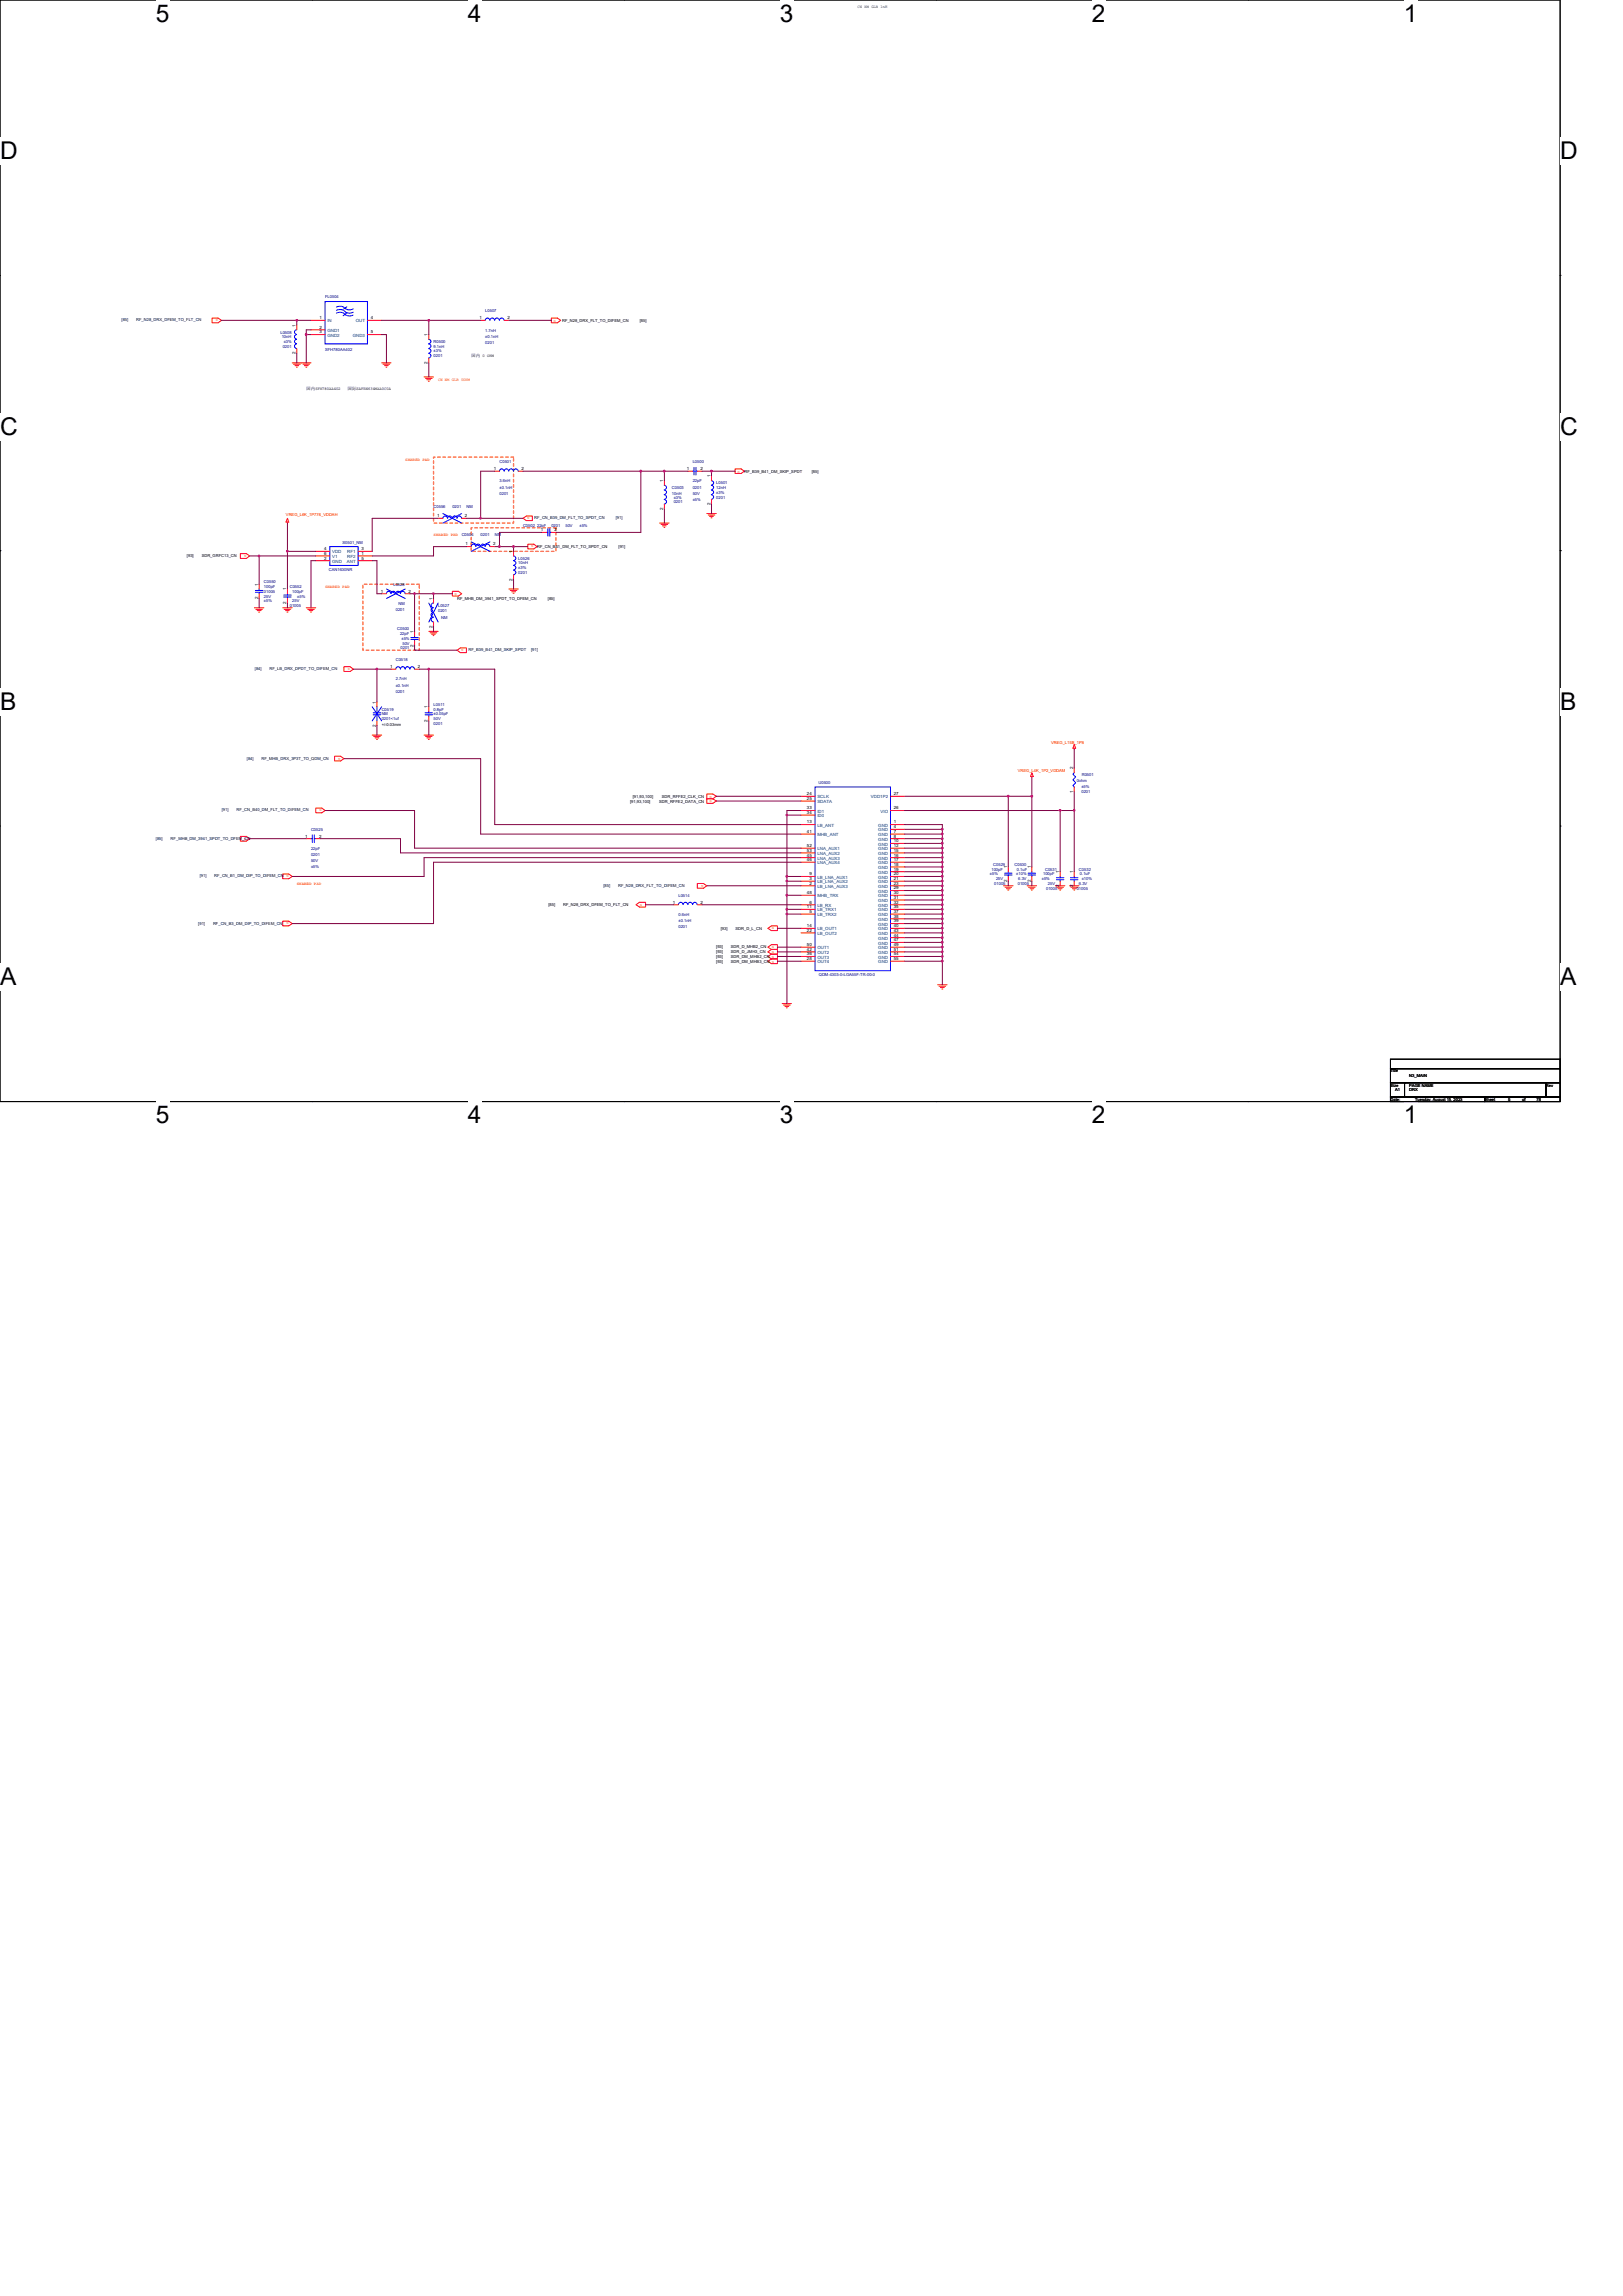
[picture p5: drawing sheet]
<svg xmlns="http://www.w3.org/2000/svg" width="210mm" height="297mm" viewBox="0 0 210 297" stroke-linecap="round" stroke-linejoin="round" font-family="sans-serif">
<defs><g id="words">
<g font-size="3.2">
<text x="20.2" y="2.8">5</text>
<text x="60.5" y="2.8">4</text>
<text x="100.9" y="2.8">3</text>
<text x="141.3" y="2.8">2</text>
<text x="181.6" y="2.8">1</text>
<text x="0" y="20.6">D</text>
<text x="201.8" y="20.6">D</text>
<text x="0" y="56.2">C</text>
<text x="201.8" y="56.2">C</text>
<text x="0" y="91.9">B</text>
<text x="201.8" y="91.9">B</text>
<text x="0" y="127.5">A</text>
<text x="201.8" y="127.5">A</text>
<text x="20.2" y="145.3">5</text>
<text x="60.5" y="145.3">4</text>
<text x="100.9" y="145.3">3</text>
<text x="141.3" y="145.3">2</text>
<text x="181.6" y="145.3">1</text>
</g>
<g font-size=".6">
<text x="41.3" y="41.3">1</text>
<text x="48" y="41.3">4</text>
<text x="62" y="41.3">1</text>
<text x="65.7" y="41.3">2</text>
<text x="38.2" y="45.8" transform="rotate(-90 38.2 45.8)">2</text>
<text x="38.2" y="42.2" transform="rotate(-90 38.2 42.2)">1</text>
<text x="41.3" y="43.1">3</text>
<text x="41.3" y="42.5">2</text>
<text x="48" y="43.1">5</text>
<text x="55.3" y="47.1" transform="rotate(-90 55.3 47.1)">2</text>
<text x="55.3" y="43.5" transform="rotate(-90 55.3 43.5)">1</text>
<text x="63.9" y="60.8">1</text>
<text x="67.5" y="60.8">2</text>
<text x="85.8" y="66" transform="rotate(-90 85.8 66)">2</text>
<text x="85.8" y="62.4" transform="rotate(-90 85.8 62.4)">1</text>
<text x="88.9" y="60.8">1</text>
<text x="90.6" y="60.8">2</text>
<text x="91.9" y="65.4" transform="rotate(-90 91.9 65.4)">2</text>
<text x="91.9" y="61.8" transform="rotate(-90 91.9 61.8)">1</text>
<text x="41.9" y="71.2">4</text>
<text x="41.9" y="71.8">6</text>
<text x="46.8" y="71.8">1</text>
<text x="46.8" y="71.2">3</text>
<text x="56.6" y="66.9">1</text>
<text x="60.2" y="66.9">2</text>
<text x="60.2" y="70.6">1</text>
<text x="63.8" y="70.6">2</text>
<text x="66.3" y="71.5" transform="rotate(-90 66.3 71.5)">1</text>
<text x="70" y="68.7">1</text>
<text x="71.8" y="68.7">2</text>
<text x="33.4" y="77.6" transform="rotate(-90 33.4 77.6)">2</text>
<text x="33.4" y="75.8" transform="rotate(-90 33.4 75.8)">1</text>
<text x="37" y="76.4" transform="rotate(-90 37 76.4)">1</text>
<text x="41.9" y="72.4">2</text>
<text x="46.8" y="72.4">5</text>
<text x="49.3" y="76.7">1</text>
<text x="52.9" y="76.7">2</text>
<text x="55.9" y="77.6" transform="rotate(-90 55.9 77.6)">1</text>
<text x="66.3" y="75.1" transform="rotate(-90 66.3 75.1)">2</text>
<text x="37" y="78.2" transform="rotate(-90 37 78.2)">2</text>
<text x="53.5" y="83.7" transform="rotate(-90 53.5 83.7)">2</text>
<text x="53.5" y="81.9" transform="rotate(-90 53.5 81.9)">1</text>
<text x="55.9" y="81.2" transform="rotate(-90 55.9 81.2)">2</text>
<text x="50.5" y="86.4">1</text>
<text x="54.1" y="86.4">2</text>
<text x="48.6" y="94" transform="rotate(-90 48.6 94)">2</text>
<text x="48.6" y="91" transform="rotate(-90 48.6 91)">1</text>
<text x="55.3" y="93.4" transform="rotate(-90 55.3 93.4)">2</text>
<text x="55.3" y="91.6" transform="rotate(-90 55.3 91.6)">1</text>
<text x="138.8" y="99.5" transform="rotate(-90 138.8 99.5)">2</text>
<text x="104.4" y="102.9">24</text>
<text x="104.4" y="103.5">25</text>
<text x="104.4" y="104.7">33</text>
<text x="104.4" y="105.3">34</text>
<text x="104.4" y="106.5">13</text>
<text x="104.4" y="107.8">41</text>
<text x="115.6" y="102.9">27</text>
<text x="115.6" y="104.7">26</text>
<text x="115.6" y="106.5">1</text>
<text x="115.6" y="107.1">4</text>
<text x="115.6" y="107.8">7</text>
<text x="138.8" y="102.6" transform="rotate(-90 138.8 102.6)">1</text>
<text x="39.5" y="108.4">1</text>
<text x="41.3" y="108.4">2</text>
<text x="104.4" y="109.6">52</text>
<text x="104.4" y="110.2">53</text>
<text x="104.4" y="110.8">45</text>
<text x="104.4" y="111.4">46</text>
<text x="104.7" y="113.2">9</text>
<text x="104.7" y="113.9">3</text>
<text x="115.6" y="108.4">8</text>
<text x="115.6" y="109">10</text>
<text x="115.6" y="109.6">12</text>
<text x="115.6" y="110.2">15</text>
<text x="115.6" y="110.8">16</text>
<text x="115.6" y="111.4">17</text>
<text x="115.6" y="112">18</text>
<text x="115.6" y="112.6">19</text>
<text x="115.6" y="113.2">20</text>
<text x="115.6" y="113.9">21</text>
<text x="130.3" y="112.4" transform="rotate(-90 130.3 112.4)">1</text>
<text x="133.4" y="112.4" transform="rotate(-90 133.4 112.4)">1</text>
<text x="137" y="113" transform="rotate(-90 137 113)">1</text>
<text x="138.8" y="113" transform="rotate(-90 138.8 113)">1</text>
<text x="87" y="116.9">1</text>
<text x="90.6" y="116.9">2</text>
<text x="104.4" y="115.7">48</text>
<text x="104.4" y="117.5">11</text>
<text x="104.4" y="120">14</text>
<text x="104.7" y="114.4">2</text>
<text x="104.7" y="116.9">6</text>
<text x="104.7" y="118.1">5</text>
<text x="115.6" y="114.4">23</text>
<text x="115.6" y="115.1">29</text>
<text x="115.6" y="115.7">30</text>
<text x="115.6" y="116.3">31</text>
<text x="115.6" y="116.9">32</text>
<text x="115.6" y="117.5">35</text>
<text x="115.6" y="118.1">37</text>
<text x="115.6" y="118.7">38</text>
<text x="115.6" y="119.3">39</text>
<text x="115.6" y="120">40</text>
<text x="130.3" y="114.1" transform="rotate(-90 130.3 114.1)">2</text>
<text x="133.4" y="114.1" transform="rotate(-90 133.4 114.1)">2</text>
<text x="137" y="114.7" transform="rotate(-90 137 114.7)">2</text>
<text x="138.8" y="114.7" transform="rotate(-90 138.8 114.7)">2</text>
<text x="104.4" y="120.5">22</text>
<text x="104.4" y="122.4">50</text>
<text x="104.4" y="123">42</text>
<text x="104.4" y="123.6">36</text>
<text x="104.4" y="124.2">28</text>
<text x="115.6" y="120.5">43</text>
<text x="115.6" y="121.2">44</text>
<text x="115.6" y="121.8">47</text>
<text x="115.6" y="122.4">49</text>
<text x="115.6" y="123.6">54</text>
<text x="115.6" y="124.2">55</text>
<text x="115.6" y="123">51</text>
</g>
<g font-size=".6" fill="#004080">
<text x="42.4" y="41.7">IN</text>
<text x="46" y="41.7">OUT</text>
<text x="42.4" y="43.6">GND2</text>
<text x="42.4" y="42.9">GND1</text>
<text x="45.6" y="43.6">GND3</text>
<text x="43" y="71.6">VDD</text>
<text x="44.9" y="71.6">RF1</text>
<text x="43" y="72.8">GND</text>
<text x="43" y="72.2">V1</text>
<text x="44.9" y="72.8">ANT</text>
<text x="44.9" y="72.2">RF2</text>
<text x="105.7" y="103.3">SCLK</text>
<text x="105.7" y="103.9">SDATA</text>
<text x="105.7" y="105.1">ID1</text>
<text x="105.7" y="105.7">ID0</text>
<text x="105.7" y="107">LB_ANT</text>
<text x="112.7" y="103.3">VDD1P2</text>
<text x="113.6" y="107">GND</text>
<text x="113.6" y="107.6">GND</text>
<text x="113.9" y="105.1">VIO</text>
<text x="105.7" y="108.2">MHB_ANT</text>
<text x="105.7" y="110">LNA_AUX1</text>
<text x="105.7" y="110.6">LNA_AUX2</text>
<text x="105.7" y="111.2">LNA_AUX3</text>
<text x="105.7" y="111.8">LNA_AUX4</text>
<text x="105.7" y="113.7">LB_LNA_AUX1</text>
<text x="113.6" y="108.2">GND</text>
<text x="113.6" y="108.8">GND</text>
<text x="113.6" y="109.4">GND</text>
<text x="113.6" y="110">GND</text>
<text x="113.6" y="110.6">GND</text>
<text x="113.6" y="111.2">GND</text>
<text x="113.6" y="111.8">GND</text>
<text x="113.6" y="112.4">GND</text>
<text x="113.6" y="113.1">GND</text>
<text x="113.6" y="113.7">GND</text>
<text x="105.7" y="114.3">LB_LNA_AUX2</text>
<text x="105.7" y="114.9">LB_LNA_AUX3</text>
<text x="105.7" y="116.1">MHB_TRX</text>
<text x="105.7" y="117.3">LB_RX</text>
<text x="105.7" y="117.9">LB_TRX1</text>
<text x="105.7" y="118.5">LB_TRX2</text>
<text x="113.6" y="114.3">GND</text>
<text x="113.6" y="114.9">GND</text>
<text x="113.6" y="115.5">GND</text>
<text x="113.6" y="116.1">GND</text>
<text x="113.6" y="116.7">GND</text>
<text x="113.6" y="117.3">GND</text>
<text x="113.6" y="117.9">GND</text>
<text x="113.6" y="118.5">GND</text>
<text x="113.6" y="119.1">GND</text>
<text x="113.6" y="119.8">GND</text>
<text x="105.7" y="120.4">LB_OUT1</text>
<text x="105.7" y="121">LB_OUT2</text>
<text x="105.7" y="122.8">OUT1</text>
<text x="105.7" y="123.4">OUT2</text>
<text x="105.7" y="124">OUT3</text>
<text x="105.7" y="124.6">OUT4</text>
<text x="113.6" y="120.4">GND</text>
<text x="113.6" y="121">GND</text>
<text x="113.6" y="121.6">GND</text>
<text x="113.6" y="122.2">GND</text>
<text x="113.6" y="122.8">GND</text>
<text x="113.6" y="124">GND</text>
<text x="113.6" y="124.6">GND</text>
<text x="113.6" y="123.4">GND</text>
</g>
<text font-size=".5" fill="#008000" x="111" y="1.1">CN NM GLB 1nH</text>
<g font-size=".5" fill="#000040">
<text x="15.7" y="41.6">[85]</text>
<text x="17.6" y="41.6">RF_N28_DRX_DFEM_TO_FLT_CN</text>
<text x="69.1" y="67.2">RF_CN_B39_DM_FLT_TO_SPDT_CN</text>
<text x="79.7" y="67.2">[91]</text>
<text x="33" y="86.7">[84]</text>
<text x="34.9" y="86.7">RF_LB_DRX_DPDT_TO_DIFEM_CN</text>
<text x="60.6" y="84.2">RF_B39_B41_DM_SKIP_SPDT</text>
<text x="68.7" y="84.2">[91]</text>
<text x="31.9" y="98.3">[84]</text>
<text x="33.8" y="98.3">RF_MHB_DRX_3P3T_TO_QDM_CN</text>
<text x="28.7" y="105">[91]</text>
<text x="30.6" y="105">RF_CN_B40_DM_FLT_TO_DIFEM_CN</text>
<text x="20.2" y="108.6">[85]</text>
<text x="22.1" y="108.6">RF_MHB_DM_3941_SPDT_TO_DFEM_CN</text>
<text x="25.8" y="113.5">[91]</text>
<text x="27.7" y="113.5">RF_CN_B1_DM_DIP_TO_DIFEM_CN</text>
<text x="25.7" y="119.6">[91]</text>
<text x="27.6" y="119.6">RF_CN_B3_DM_DIP_TO_DIFEM_CN</text>
<text x="78.1" y="114.7">[85]</text>
<text x="80" y="114.7">RF_N28_DRX_FLT_TO_DIFEM_CN</text>
</g>
<g font-size=".5" fill="#f00">
<text x="28.2" y="41.3" transform="rotate(-180 28.2 41.3)">o</text>
<text x="71.6" y="41.6">o</text>
<text x="56.7" y="49.2">CN NM GLB 0OHM</text>
<text x="95.4" y="61.1">o</text>
<text x="31.9" y="71.8" transform="rotate(-180 31.9 71.8)">o</text>
<text x="37" y="66.8">VREG_L6K_1P776_VDDAH</text>
<text x="68.5" y="66.9" transform="rotate(-180 68.5 66.9)">o</text>
<text x="69" y="70.6" transform="rotate(-180 69 70.6)">o</text>
<text x="58.8" y="77">o</text>
<text x="60" y="84" transform="rotate(-180 60 84)">o</text>
<text x="45.3" y="86.4" transform="rotate(-180 45.3 86.4)">o</text>
<text x="44.1" y="98" transform="rotate(-180 44.1 98)">o</text>
<text x="131.7" y="99.8">VREG_L4K_1P2_VDDAM</text>
<text x="136" y="96.2">VREG_L15B_1P8</text>
<text x="41.6" y="104.7" transform="rotate(-180 41.6 104.7)">o</text>
<text x="91.8" y="103.2">o</text>
<text x="91.8" y="103.8">o</text>
<text x="31.9" y="108.4" transform="rotate(-180 31.9 108.4)">o</text>
<text x="37.4" y="113.2" transform="rotate(-180 37.4 113.2)">o</text>
<text x="37.4" y="119.3" transform="rotate(-180 37.4 119.3)">o</text>
<text x="82.8" y="117.2">o</text>
<text x="91" y="114.5" transform="rotate(-180 91 114.5)">o</text>
<text x="99.8" y="120.2">o</text>
<text x="99.8" y="123.3">o</text>
<text x="99.8" y="122.7">o</text>
</g>
<g font-size=".5" fill="#000080">
<text x="42.1" y="38.6">FL0504</text>
<text x="62.8" y="40.4">L0507</text>
<text x="36.3" y="43.2">L0508</text>
<text x="36.4" y="43.8">10nH</text>
<text x="36.6" y="45">0201</text>
<text x="36.7" y="44.4">±3%</text>
<text x="42.1" y="45.4">SFH780AA402</text>
<text x="56.1" y="44.4">R0500</text>
<text x="56.1" y="45">9.1nH</text>
<text x="56.1" y="45.6">±3%</text>
<text x="56.1" y="46.2">0201</text>
<text x="62.8" y="42.9">1.7nH</text>
<text x="62.8" y="43.7">±0.1nH</text>
<text x="62.8" y="44.5">0201</text>
<text x="64.6" y="59.9">C0501</text>
<text x="89.6" y="59.9">L0500</text>
<text x="56.1" y="65.7">C0556</text>
<text x="58.5" y="65.7">0201</text>
<text x="60.3" y="65.7">NM</text>
<text x="64.6" y="62.4">3.6nH</text>
<text x="64.6" y="63.2">±0.1nH</text>
<text x="64.6" y="64">0201</text>
<text x="86.9" y="63.3">C0503</text>
<text x="86.9" y="64">10nH</text>
<text x="87.2" y="64.5">±3%</text>
<text x="87.2" y="65.1">0201</text>
<text x="89.6" y="62.4">22pF</text>
<text x="89.6" y="63.2">0201</text>
<text x="89.6" y="64">50V</text>
<text x="89.6" y="64.8">±5%</text>
<text x="92.7" y="62.7">L0501</text>
<text x="92.7" y="63.3">12nH</text>
<text x="92.7" y="63.9">±3%</text>
<text x="92.7" y="64.5">0201</text>
<text x="44.3" y="70.3">S0501_NM</text>
<text x="59.7" y="69.4">C0504</text>
<text x="62.2" y="69.4">0201</text>
<text x="64" y="69.4">NM</text>
<text x="67.7" y="68.2">C0502 22pF</text>
<text x="71.3" y="68.2">0201</text>
<text x="73.2" y="68.2">50V</text>
<text x="75" y="68.2">±5%</text>
<text x="34.1" y="75.5">C0550</text>
<text x="34.1" y="76.1">100pF</text>
<text x="34.1" y="76.7">01005</text>
<text x="34.1" y="77.3">25V</text>
<text x="34.1" y="77.9">±5%</text>
<text x="37.5" y="76.1">C0552</text>
<text x="37.8" y="76.7">100pF</text>
<text x="37.8" y="77.9">25V</text>
<text x="38.5" y="77.3">±5%</text>
<text x="42.5" y="73.9">CAN1630NR</text>
<text x="50.9" y="75.8">L0528</text>
<text x="67.1" y="72.4">L0526</text>
<text x="67.1" y="73">10nH</text>
<text x="67.1" y="73.6">±3%</text>
<text x="67.1" y="74.3">0201</text>
<text x="37.5" y="78.5">01005</text>
<text x="51.2" y="79.1">0201</text>
<text x="51.4" y="81.6">C0500</text>
<text x="51.6" y="78.3">NM</text>
<text x="51.8" y="82.2">22pF</text>
<text x="51.9" y="82.8">±5%</text>
<text x="52.1" y="83.4">50V</text>
<text x="56.7" y="78.5">L0527</text>
<text x="56.7" y="79.1">0201</text>
<text x="57.1" y="80.1">NM</text>
<text x="51.2" y="85.5">C0518</text>
<text x="51.2" y="88">2.7nH</text>
<text x="51.2" y="88.8">±0.1nH</text>
<text x="51.2" y="89.6">0201</text>
<text x="51.8" y="84">0201</text>
<text x="49.4" y="91.9">C0519</text>
<text x="49.4" y="92.5">NM</text>
<text x="49.4" y="93.2">0201&lt;1uf</text>
<text x="56.1" y="91.3">L0511</text>
<text x="56.1" y="91.9">0.8pF</text>
<text x="56.1" y="93.7">0201</text>
<text x="56.1" y="93.2">50V</text>
<text x="56.1" y="92.5">±0.05pF</text>
<text x="105.9" y="101.4">U0500</text>
<text x="139.3" y="101.2">0ohm</text>
<text x="139.9" y="102">±5%</text>
<text x="140" y="100.5">R0501</text>
<text x="40.2" y="107.5">C0525</text>
<text x="139.9" y="102.6">0201</text>
<text x="40.2" y="110">22pF</text>
<text x="40.2" y="110.8">0201</text>
<text x="40.2" y="111.5">50V</text>
<text x="40.2" y="112.4">±5%</text>
<text x="128.1" y="113.3">±5%</text>
<text x="128.3" y="112.6">100pF</text>
<text x="128.5" y="112">C0529</text>
<text x="128.9" y="113.9">25V</text>
<text x="131.3" y="112">C0530</text>
<text x="131.5" y="113.3">±10%</text>
<text x="131.6" y="112.6">0.1uF</text>
<text x="131.7" y="113.9">6.3V</text>
<text x="134.8" y="113.9">±5%</text>
<text x="135" y="113.3">100pF</text>
<text x="135.2" y="112.6">C0531</text>
<text x="139.6" y="112.6">C0532</text>
<text x="139.7" y="113.3">0.1uF</text>
<text x="140" y="113.9">±10%</text>
<text x="87.8" y="116">L0514</text>
<text x="87.8" y="118.5">0.6nH</text>
<text x="87.8" y="119.3">±0.1nH</text>
<text x="128.6" y="114.5">01005</text>
<text x="131.7" y="114.5">01005</text>
<text x="135.3" y="115.1">01005</text>
<text x="135.6" y="114.5">25V</text>
<text x="139.3" y="115.1">01005</text>
<text x="139.6" y="114.5">6.3V</text>
<text x="87.8" y="120.1">0201</text>
<text x="105.9" y="126.3">QDM-4303-0-LGA55F-TR-00-0</text>
</g>
<g font-size=".5">
<text x="72.7" y="41.6">RF_N28_DRX_FLT_TO_DIFEM_CN</text>
<text x="82.8" y="41.6">[85]</text>
<text x="61" y="46.2">国内 0 OHM</text>
<text x="39.6" y="50.5">国内SFH780AA402</text>
<text x="45" y="50.5">国际SAFRN634MAA0C0A</text>
<text x="96.3" y="61.2">RF_B39_B41_DM_SKIP_SPDT</text>
<text x="105" y="61.2">[85]</text>
<text x="69.5" y="70.8">RF_CN_B41_DM_FLT_TO_SPDT_CN</text>
<text x="80" y="70.8">[91]</text>
<text x="24.2" y="72.1">[93]</text>
<text x="26.1" y="72.1">SDR_GRFC13_CN</text>
<text x="59.1" y="77.6">RF_MHB_DM_3941_SPDT_TO_DFEM_CN</text>
<text x="70.9" y="77.6">[85]</text>
<text x="49.4" y="93.9">+/-0.03mm</text>
<text x="81.5" y="103.8">[91,93,100]</text>
<text x="81.9" y="103.2">[91,93,100]</text>
<text x="85.3" y="103.8">SDR_RFFE2_DATA_CN</text>
<text x="85.6" y="103.2">SDR_RFFE2_CLK_CN</text>
<text x="71" y="117.2">[85]</text>
<text x="72.9" y="117.2">RF_N28_DRX_DFEM_TO_FLT_CN</text>
<text x="92.7" y="123.9">[93]</text>
<text x="92.7" y="124.5">[93]</text>
<text x="92.7" y="123.3">[93]</text>
<text x="92.7" y="122.7">[93]</text>
<text x="93.3" y="120.3">[93]</text>
<text x="94.6" y="123.9">SDR_DM_MHB2_CN o</text>
<text x="94.6" y="124.5">SDR_DM_MHB3_CN o</text>
<text x="94.6" y="123.3">SDR_D_JMH3_CN</text>
<text x="94.6" y="122.7">SDR_D_MHB2_CN</text>
<text x="95.2" y="120.3">SDR_D_L_CN</text>
<text x="179.9" y="138.7">Title</text>
<text x="179.9" y="140.6">Size</text>
<text x="179.9" y="142.4">Date:</text>
<text x="180.5" y="141.2">A1</text>
<text x="182.3" y="141.2">DRX</text>
<text x="182.3" y="139.4">N3_MAIN</text>
<text x="182.3" y="140.6">PAGE NAME</text>
<text x="183.1" y="142.4">Tuesday, August 15, 2023</text>
<text x="192.1" y="142.4">Sheet</text>
<text x="195.1" y="142.4">5</text>
<text x="197" y="142.4">of</text>
<text x="198.8" y="142.4">78</text>
<text x="200" y="140.6">Rev</text>
</g>
<g font-size=".5" fill="#ff8000">
<text x="52.4" y="59.6">SHARED PAD</text>
<text x="56.1" y="69.3">SHARED PAD</text>
<text x="42.1" y="76">SHARED PAD</text>
<text x="38.4" y="114.4">SHARED PAD</text>
</g>
</g></defs>
<path d="M0 0h201.8v142.5h-201.8z" fill="none" stroke="#000" stroke-width=".13"/>
<g fill="#fff">
<path d="M20.2 0h1.7v3.5h-1.7z"/>
<path d="M20.2 142.5h1.7v3.5h-1.7z"/>
</g>
<path d="M40.4 0h.1M40.4 142.5h.1" fill="none" stroke="#000" stroke-width=".13"/>
<g fill="#fff">
<path d="M60.5 0h1.8v3.5h-1.8z"/>
<path d="M60.5 142.5h1.8v3.5h-1.8z"/>
</g>
<path d="M80.7 0h.1M80.7 142.5h.1" fill="none" stroke="#000" stroke-width=".13"/>
<g fill="#fff">
<path d="M100.9 0h1.8v3.5h-1.8z"/>
<path d="M100.9 142.5h1.8v3.5h-1.8z"/>
</g>
<path d="M121.1 0h.1M121.1 142.5h.1" fill="none" stroke="#000" stroke-width=".13"/>
<g fill="#fff">
<path d="M141.3 0h1.7v3.5h-1.7z"/>
<path d="M141.3 142.5h1.7v3.5h-1.7z"/>
</g>
<path d="M161.5 0h.1M161.5 142.5h.1" fill="none" stroke="#000" stroke-width=".13"/>
<g fill="#fff">
<path d="M181.6 0h1.8v3.5h-1.8z"/>
<path d="M181.6 142.5h1.8v3.5h-1.8z"/>
<path d="M0 17.8h2.3v3.5h-2.3z"/>
<path d="M201.8 17.8h2.3v3.5h-2.3z"/>
<path d="M0 53.4h2.3v3.5h-2.3z"/>
<path d="M201.8 53.4h2.3v3.5h-2.3z"/>
</g>
<path d="M0 35.6h.1M201.8 35.6h.1" fill="none" stroke="#000" stroke-width=".13"/>
<g fill="#fff">
<path d="M0 89h2.1v3.6h-2.1z"/>
<path d="M201.8 89h2.1v3.6h-2.1z"/>
</g>
<path d="M0 71.2h.1M201.8 71.2h.1" fill="none" stroke="#000" stroke-width=".13"/>
<g fill="#fff">
<path d="M0 124.7h2.1v3.5h-2.1z"/>
<path d="M201.8 124.7h2.2v3.5h-2.2z"/>
</g>
<path d="M0 106.9h.1M201.8 106.9h.1M179.9 137h21.9v1.3h-21.9zM179.9 138.3h21.9v1.8h-21.9zM179.9 140.1h1.8v1.8h-1.8zM179.9 141.9h12.2v.6h-12.2zM181.7 140.1h18.3v1.8h-18.3zM192.1 141.9h9.7v.6h-9.7zM200 140.1h1.8v1.8h-1.8z" fill="none" stroke="#000" stroke-width=".13"/>
<path d="M56.1 59.1h10.3v8.6h-10.3zM46.9 75.6h7.4v8.5h-7.4zM61 68.3h10.9v3h-10.9z" fill="none" stroke="#ff8000" stroke-width=".17" stroke-dasharray=".3 .3"/>
<g fill="none" stroke="#f00" stroke-width=".13">
<path d="M27.4 41.1h.8l.5 .3-.5 .4h-.8zM37.8 46.9h2.4M38 47.1h.8M38.2 47.3h.5M38.4 47.5h.1M38.4 42.1v.6M38.4 45.1v.6M39.2 47.1h.8M39.4 47.3h.5M39.6 47.5h.1M40.2 41.4h1.9M40.2 43.3h1.9"/>
<path d="M40.2 42.7h1.9M47.5 41.4h1.9M47.5 43.3h1.9M49.4 46.9h1.2M49.6 47.1h.8M49.7 47.3h.5M49.9 47.5h.1M54.9 48.8h1.2M55.1 49h.8M55.2 49.1h.5M55.4 49.3h.1M55.5 43.3v.6"/>
<path d="M55.5 46.3v.6M62.2 41.4h.6M65.2 41.4h.6M71.3 41.1h.8l.4 .3-.4 .4h-.8zM31.1 71.6h.8l.4 .3-.4 .3h-.8zM32.9 78.6h1.2M33.1 78.8h.9M33.3 79h.5M33.5 79.2h.1M33.5 75.6v.6M33.5 76.8v.6M36.6 78.6h1.2"/>
<path d="M36.8 78.8h.8M36.9 79h.5M37.1 79.2h.2M37.2 67.5v.2M37.2 76.2v.6M37.2 77.4v.6M37.2 67.1l.2 .4h-.4zM39.6 78.6h1.3M39.8 78.8h.9M40 79h.5M40.2 79.2h.1M40.9 72.5h1.8"/>
<path d="M40.9 71.3h1.8M40.9 71.9h1.8M46.3 71.9h1.9M46.3 71.3h1.9M46.3 72.5h1.9M49.4 76.8h.6M52.4 76.8h.6M56.1 77.4v.6M56.7 67.1h.6M58.5 76.5h.8l.4 .3-.4 .3h-.8zM59.7 67.1h.6M60.3 70.7h.7"/>
<path d="M63.4 70.7h.6M64 61h.6M65.8 76.2h1.3M66 76.4h.9M66.2 76.6h.5M66.4 76.8h.1M66.4 71.3v.6M66.4 74.4v.6M67.1 61h.6M67.7 67.1l.4-.3h.8v.6h-.8zM68.3 70.4h.8l.4 .3-.4 .3h-.8zM70.1 68.9h.6"/>
<path d="M71.3 68.9h.6M85.3 67.7h1.3M85.5 67.8h.9M85.7 68h.5M85.9 68.2h.1M86 62.2v.6M86 65.2v.6M89 61h.6M90.2 61h.6M91.4 66.4h1.3M91.6 66.6h.9M91.8 66.8h.5"/>
<path d="M92 67h.1M92.1 61.6v.6M92.1 64.6v.6M95.1 60.7h.8l.4 .3-.4 .3h-.8zM43.3 97.8h.8l.4 .3-.4 .3h-.8zM44.5 86.3h.8l.4 .3-.4 .3h-.8zM48.2 95.1h1.2M48.3 95.3h.9M48.5 95.5h.5M48.7 95.7h.1M48.8 90.8v.6M48.8 93.3v.6"/>
<path d="M50.6 86.6h.6M53.6 86.6h.7M53.6 81.7v.6M53.6 82.9v.6M54.9 95.1h1.2M55.1 95.3h.8M55.2 95.5h.5M55.4 95.7h.1M55.5 81.7h1.2M55.5 91.4v.7M55.5 92.7v.6M55.6 81.9h.9"/>
<path d="M55.8 82h.5M56 82.2h.1M56.1 80.5v.6M59.1 84.1l.5-.3h.7v.6h-.7zM133.5 100l.2 .5h-.4zM139 96.8v.1M139 99.4v.6M139 96.3l.2 .5h-.4zM31.1 108.2h.8l.4 .3-.4 .3h-.8zM36.6 113.1h.8l.4 .3-.4 .3h-.8zM36.6 119.2h.8l.4 .3-.4 .3h-.8zM39.6 108.5h.6"/>
<path d="M40.9 104.5h.7l.5 .4-.5 .3h-.7zM40.9 108.5h.5M82.3 117.1l.4-.4h.8v.6h-.8zM87.2 117.1h.6M90.2 114.3h.8l.4 .3-.4 .3h-.8zM90.2 117.1h.6M91.4 102.7h.8l.5 .3-.5 .3h-.8zM91.4 103.3h.8l.5 .3-.5 .3h-.8zM103.6 103h1.9M103.6 103.6h1.9M103.6 104.9h1.9M103.6 105.5h1.9"/>
<path d="M103.6 106.7h1.9M103.6 107.9h1.9M103.6 109.7h1.9M103.6 110.3h1.9M103.6 111h1.9M103.6 111.5h1.9M103.6 113.4h1.9M103.6 114h1.9M103.6 114.6h1.9M103.6 115.8h1.9M103.6 117.1h1.9M103.6 117.6h1.9"/>
<path d="M103.6 118.3h1.9M115.2 103h1.9M115.2 104.9h1.9M115.2 106.7h1.9M115.2 107.3h1.9M115.2 107.9h1.9M115.2 108.5h1.9M115.2 109.1h1.9M115.2 109.7h1.9M115.2 110.3h1.9M115.2 111h1.9M115.2 111.5h1.9"/>
<path d="M115.2 112.2h1.9M115.2 112.8h1.9M115.2 113.4h1.9M115.2 114h1.9M115.2 114.6h1.9M115.2 115.2h1.9M115.2 115.8h1.9M115.2 116.4h1.9M115.2 117.1h1.9M115.2 117.6h1.9M115.2 118.3h1.9M115.2 118.9h1.9"/>
<path d="M115.2 119.5h1.9M129.8 114.6h1.3M130 114.8h.9M130.2 115h.5M130.4 115.1h.1M130.5 112.2v.6M130.5 113.4v.6M132.9 114.6h1.2M133.1 114.8h.8M133.3 115h.5M133.4 115.1h.2M133.5 100.5v.1"/>
<path d="M133.5 112.2v.6M133.5 113.4v.6M136.5 114.6h1.3M136.7 114.8h.9M136.9 115h.5M137.1 115.1h.1M137.2 112.8v.6M137.2 114v.6M138.4 114.6h1.2M138.6 114.8h.8M138.7 115h.5M138.9 115.1h.1"/>
<path d="M139 112.8v.6M139 114v.6M139 101.8v.6M99.4 120.1l.4-.3h.8v.6h-.8zM99.4 124.4l.4-.3h.8v.6h-.8zM99.4 122.5l.4-.3h.8v.6h-.8zM99.8 123.4h.8v.7h-.8M99.8 122.8h.8v.6h-.8M99.8 123.4l-.4 .3 .4 .4M99.8 122.8l-.4 .3 .4 .3M101.2 129.8h1.2M101.4 130h.8"/>
<path d="M101.6 130.2h.4M101.7 130.4h.2M103.6 120.1h1.9M103.6 120.7h1.9M103.6 122.5h1.9M103.6 123.1h1.9M103.6 123.7h1.9M103.6 124.4h1.9M115.2 120.1h1.9M115.2 120.7h1.9M115.2 121.3h1.9M115.2 121.9h1.9"/>
<path d="M115.2 122.5h1.9M115.2 123.7h1.9M115.2 124.4h1.9M115.2 123.1h1.9M121.3 127.4h1.2M121.5 127.6h.8M121.7 127.8h.5M121.9 128h.1"/>
</g>
<g fill="none" stroke="#00f" stroke-width=".13">
<path d="M42.1 39h5.4v5.5h-5.4zM43.5 39.7l.3-.1a.76 .76 0 0 1 .8 .3M44.6 39.9a.92 .92 0 0 0 1.1 .1M44.9 39.7l-.5 .3M38.4 42.7a.3 .3 0 0 0-.3 .3 .3 .3 0 0 0 .3 .3 .31 .31 0 0 0-.3 .3 .31 .31 0 0 0 .3 .3 .3 .3 0 0 0-.3 .3 .3 .3 0 0 0 .3 .3M38.4 44.5a.3 .3 0 0 0-.3 .3 .3 .3 0 0 0 .3 .3M43.5 40.5l.3-.1a.76 .76 0 0 1 .8 .2M43.5 40.2l.3-.1a.76 .76 0 0 1 .8 .2M44.6 40.3a.92 .92 0 0 0 1.1 .1M44.6 40.6a.95 .95 0 0 0 1.1 .2M44.8 40.5l-.4 .4M55.5 43.9a.29 .29 0 0 1 .3 .3 .29 .29 0 0 1-.3 .3"/>
<path d="M55.5 44.5a.3 .3 0 0 1 .3 .3 .3 .3 0 0 1-.3 .3M55.5 45.1a.3 .3 0 0 1 .3 .3 .3 .3 0 0 1-.3 .3M55.5 45.7a.3 .3 0 0 1 .3 .3 .3 .3 0 0 1-.3 .3M63.4 41.4a.3 .3 0 0 0-.3-.3 .3 .3 0 0 0-.3 .3M64 41.4a.3 .3 0 0 0-.3-.3 .3 .3 0 0 0-.3 .3M64.6 41.4a.3 .3 0 0 0-.3-.3 .3 .3 0 0 0-.3 .3M65.2 41.4a.3 .3 0 0 0-.3-.3 .3 .3 0 0 0-.3 .3M33 76.4h1M33 76.6h1M33.5 76.2v.2M33.5 76.6v.2M36.7 77h1"/>
<path d="M36.7 77.2h1M37.2 76.8v.2M37.2 77.2v.2M42.7 70.7h3.6v2.5h-3.6zM50 76.2l2.4 1.2M50.6 76.8a.29 .29 0 0 0-.3-.3 .29 .29 0 0 0-.3 .3M51.2 76.8a.3 .3 0 0 0-.3-.3 .3 .3 0 0 0-.3 .3M51.8 76.8a.3 .3 0 0 0-.3-.3 .3 .3 0 0 0-.3 .3M52.4 76.8a.3 .3 0 0 0-.3-.3 .3 .3 0 0 0-.3 .3M52.4 76.2l-2.4 1.2M55.5 78l1.2 2.5M56.1 78a.3 .3 0 0 0-.3 .3 .3 .3 0 0 0 .3 .3"/>
<path d="M56.1 78.6a.3 .3 0 0 0-.3 .3 .3 .3 0 0 0 .3 .3M56.1 79.2a.3 .3 0 0 0-.3 .3 .3 .3 0 0 0 .3 .3M56.1 79.9a.3 .3 0 0 0-.3 .3 .3 .3 0 0 0 .3 .3M56.7 78l-1.2 2.5M57.3 67a.3 .3 0 0 1 .3-.2 .3 .3 0 0 1 .3 .2 .31 .31 0 0 1 .3-.2 .31 .31 0 0 1 .3 .2 .31 .31 0 0 1 .3-.2 .31 .31 0 0 1 .3 .2 .3 .3 0 0 1 .3-.2 .3 .3 0 0 1 .3 .2M57.3 66.4l2.4 1.3M59.7 66.4l-2.4 1.3M61 70.1l2.4 1.2M61 70.7a.3 .3 0 0 1 .3-.3 .3 .3 0 0 1 .3 .3M61.6 70.7a.3 .3 0 0 1 .3-.3 .3 .3 0 0 1 .3 .3M62.2 70.7a.29 .29 0 0 1 .3-.3 .29 .29 0 0 1 .3 .3M62.8 70.7a.3 .3 0 0 1 .3-.3 .3 .3 0 0 1 .3 .3"/>
<path d="M63.4 70.1l-2.4 1.2M65.2 60.9a.3 .3 0 0 0-.3-.2 .3 .3 0 0 0-.3 .2M66.4 71.9a.3 .3 0 0 1 .3 .3 .3 .3 0 0 1-.3 .3M66.4 72.5a.3 .3 0 0 1 .3 .3 .3 .3 0 0 1-.3 .3M66.4 73.2a.3 .3 0 0 1 .3 .2 .3 .3 0 0 1-.3 .3M66.4 73.8a.3 .3 0 0 1 .3 .3 .3 .3 0 0 1-.3 .3M67 60.9a.31 .31 0 0 0-.3-.2 .31 .31 0 0 0-.3 .2 .31 .31 0 0 0-.3-.2 .31 .31 0 0 0-.3 .2 .29 .29 0 0 0-.3-.2 .29 .29 0 0 0-.3 .2M70.7 68.9h.2M70.9 68.4v1M71.1 68.4v1M71.1 68.9h.2M85.9 62.8a.3 .3 0 0 1 .3 .3 .3 .3 0 0 1-.3 .3"/>
<path d="M85.9 63.4a.3 .3 0 0 1 .3 .3 .3 .3 0 0 1-.3 .3M85.9 64a.3 .3 0 0 1 .3 .3 .3 .3 0 0 1-.3 .3M85.9 64.6a.3 .3 0 0 1 .3 .3 .3 .3 0 0 1-.3 .3M89.6 61h.2M89.8 60.5v.9M90 60.5v.9M90 61h.2M92 62.2a.29 .29 0 0 1 .3 .3 .29 .29 0 0 1-.3 .3M92 62.8a.3 .3 0 0 1 .3 .3 .3 .3 0 0 1-.3 .3M92 63.4a.3 .3 0 0 1 .3 .3 .3 .3 0 0 1-.3 .3M92 64a.3 .3 0 0 1 .3 .3 .3 .3 0 0 1-.3 .3M48.2 91.4l1.2 1.9"/>
<path d="M48.3 92.2h1M48.3 92.5h1M48.8 91.4v.8M48.8 92.5v.8M49.4 91.4l-1.2 1.9M51.2 86.6a.3 .3 0 0 1 .3-.3 .3 .3 0 0 1 .3 .3M51.8 86.6a.3 .3 0 0 1 .3-.3 .3 .3 0 0 1 .3 .3M52.4 86.6a.3 .3 0 0 1 .3-.3 .3 .3 0 0 1 .3 .3M53 86.6a.29 .29 0 0 1 .3-.3 .29 .29 0 0 1 .3 .3M53.1 82.5h1M53.1 82.7h1M53.6 82.3v.2"/>
<path d="M53.6 82.7v.2M55 92.2h1M55 92.5h1M55.5 92.1v.1M55.5 92.5v.2M139 100l-.2 .2 .4 .3-.4 .4 .4 .4-.4 .3 .2 .2M40.2 108.5h.2M40.4 108v1M40.7 108v1M40.7 108.5h.2M88.4 117a.3 .3 0 0 0-.3-.3 .3 .3 0 0 0-.3 .3M89 117a.3 .3 0 0 0-.3-.3 .3 .3 0 0 0-.3 .3"/>
<path d="M89.6 117a.3 .3 0 0 0-.3-.3 .3 .3 0 0 0-.3 .3M90.2 117a.29 .29 0 0 0-.3-.3 .29 .29 0 0 0-.3 .3M105.5 101.8h9.7v23.8h-9.7zM130 113h.9M130 113.2h.9M130.5 112.8v.2M130.5 113.2v.2M133 113h1M133 113.2h1M133.5 112.8v.2M133.5 113.2v.2M136.7 113.6h.9"/>
<path d="M136.7 113.8h.9M137.2 113.4v.2M137.2 113.8v.2M138.5 113.6h1M138.5 113.8h1M139 113.4v.2M139 113.8v.2"/>
</g>
<g fill="none" stroke="#800040" stroke-width=".13">
<path d="M28.7 41.4h9.7M38.4 41.4v.7M38.4 45.7v1.2M38.4 41.4h1.8M39.6 43.3h.6M39.6 43.3v3.6M40.2 42.7h-.6v.6M49.4 41.4h6.1M49.4 43.3h.6v3.6M55.5 41.4v1.9M55.5 46.9v1.9M55.5 41.4h6.7"/>
<path d="M65.8 41.4h5.5M32.3 71.9h1.2M33.5 71.9v3.7M33.5 77.4v1.2M33.5 71.9h7.4M37.2 67.7v3.6M37.2 71.3v4.9M37.2 78v.6M37.2 71.3h3.7M40.9 72.5h-.7v6.1M48.2 72.5h.6v4.3h.6M53 76.8h.6"/>
<path d="M53.6 76.8v4.9M53.6 76.8h2.5M56.1 76.8h2.4M56.1 76.8v.6M56.7 67.1h-8.5v4.2M60.3 67.1h1.9M60.3 70.7h-4.2v1.2h-7.9M62.2 67.1h5.5M64 61h-1.8v6.1M64 70.7h.6M64.6 70.7h1.8M66.4 75v1.2"/>
<path d="M66.4 70.7v.6M66.4 70.7h1.9M67.7 61h15.2v7.9h-11M70.1 68.9h-5.5v1.8M82.9 61h3.1M86 65.8v1.9M89 61h-3v1.2M90.8 61h1.3M92.1 65.2v1.2M95.1 61h-3v.6M44.5 98.1h17.7v9.8h41.4M45.7 86.6h3.1"/>
<path d="M48.8 86.6h1.8M48.8 86.6v4.2M48.8 93.9v1.2M53.6 83.5v.6h5.5M54.3 86.6h1.2M55.5 86.6v4.8M55.5 93.3v1.8M55.5 86.6h8.5v20.1h39.6M56.1 81.1v.6M139 96.9v2.5M32.3 108.5h7.3M41.4 108.5h10.4v1.8h51.8"/>
<path d="M42.1 104.9h11.5v4.8h50M83.5 117.1h3.7M90.8 117.1h12.8M91.4 114.6h12.2M92.7 103h10.9M92.7 103.6h10.9M101.8 105.5v7.9M101.8 117.6v.7M101.8 105.5h1.8M101.8 117.6h1.8M103.6 104.9h-1.8v.6M103.6 111h-48.7v2.4h-17.1"/>
<path d="M103.6 111.5h-47.5v8h-18.3M103.6 114h-1.8v1.8M103.6 115.8h-1.8v1.8M103.6 113.4h-1.8v.6M103.6 118.3h-1.8v11.5M117.1 104.9h20.1M117.1 103h13.4M117.1 106.7h4.8v.6M117.1 107.3h4.8M117.1 107.9h4.8M117.1 108.5h4.8M117.1 109.1h4.8"/>
<path d="M117.1 109.7h4.8M117.1 110.3h4.8M117.1 111h4.8M117.1 111.5h4.8M117.1 112.2h4.8M117.1 112.8h4.8M117.1 113.4h4.8M117.1 114h4.8M117.1 114.6h4.8M117.1 115.2h4.8M117.1 115.8h4.8M117.1 116.4h4.8"/>
<path d="M117.1 117.1h4.8M117.1 117.6h4.8M117.1 118.3h4.8M117.1 118.9h4.8M117.1 119.5h4.8M121.9 107.3v.6M121.9 107.9v.6M121.9 108.5v.6M121.9 109.1v.6M121.9 109.7v.6M121.9 110.3v.7M121.9 111v.5"/>
<path d="M121.9 111.5v.7M121.9 112.2v.6M121.9 112.8v.6M121.9 113.4v.6M121.9 114v.6M121.9 114.6v.6M121.9 115.2v.6M121.9 115.8v.6M121.9 116.4v.7M121.9 117.1v.5M121.9 117.6v.7M121.9 118.3v.6"/>
<path d="M121.9 118.9v.6M121.9 119.5v.6M130.5 103v9.2M130.5 114v.6M130.5 103h3M133.5 100.6v2.4M133.5 103v9.2M133.5 114v.6M137.2 104.9v7.9M137.2 104.9h1.8M139 102.4v2.5M139 104.9v7.9"/>
<path d="M100.6 120.1h3M100.6 122.5h3M100.6 123.1h3M100.6 123.7h3M100.6 124.4h3M117.1 120.1h4.8M117.1 120.7h4.8M117.1 121.3h4.8M117.1 121.9h4.8M117.1 122.5h4.8M117.1 123.1h4.8M117.1 123.7h4.8"/>
<path d="M117.1 124.4h4.8M121.9 120.1v.6M121.9 120.7v.6M121.9 121.3v.6M121.9 121.9v.6M121.9 122.5v.6M121.9 123.1v.6M121.9 123.7v.7M121.9 124.4v3"/>
</g>
<g fill="#f0f" stroke="#f0f" stroke-width=".13">
<path d="M38.3 41.4h.2v.1h-.2z" fill-rule="evenodd"/>
<path d="M55.4 41.4h.1v.1h-.1z" fill-rule="evenodd"/>
<path d="M39.5 43.2h.2v.2h-.2z" fill-rule="evenodd"/>
<path d="M48.7 86.5h.1v.1h-.1z" fill-rule="evenodd"/>
<path d="M55.4 86.5h.1v.1h-.1z" fill-rule="evenodd"/>
<path d="M130.4 102.9h.1v.2h-.1z" fill-rule="evenodd"/>
<path d="M133.4 102.9h.2v.2h-.2z" fill-rule="evenodd"/>
<path d="M137.1 104.8h.1v.1h-.1z" fill-rule="evenodd"/>
<path d="M138.9 104.8h.1v.1h-.1z" fill-rule="evenodd"/>
<path d="M101.7 105.4h.2v.1h-.2z" fill-rule="evenodd"/>
<path d="M101.7 113.3h.2v.2h-.2z" fill-rule="evenodd"/>
<path d="M121.8 107.2h.2v.2h-.2z" fill-rule="evenodd"/>
<path d="M121.8 107.8h.2v.2h-.2z" fill-rule="evenodd"/>
<path d="M121.8 108.4h.2v.2h-.2z" fill-rule="evenodd"/>
<path d="M121.8 109h.2v.2h-.2z" fill-rule="evenodd"/>
<path d="M121.8 109.6h.2v.2h-.2z" fill-rule="evenodd"/>
<path d="M121.8 110.2h.2v.2h-.2z" fill-rule="evenodd"/>
<path d="M121.8 110.9h.2v.1h-.2z" fill-rule="evenodd"/>
<path d="M121.8 111.5h.2v.1h-.2z" fill-rule="evenodd"/>
<path d="M121.8 112.1h.2v.1h-.2z" fill-rule="evenodd"/>
<path d="M121.8 112.7h.2v.1h-.2z" fill-rule="evenodd"/>
<path d="M121.8 113.3h.2v.2h-.2z" fill-rule="evenodd"/>
<path d="M121.8 113.9h.2v.2h-.2z" fill-rule="evenodd"/>
<path d="M121.8 114.5h.2v.2h-.2z" fill-rule="evenodd"/>
<path d="M121.8 115.7h.2v.2h-.2z" fill-rule="evenodd"/>
<path d="M121.8 115.1h.2v.2h-.2z" fill-rule="evenodd"/>
<path d="M121.8 116.3h.2v.2h-.2z" fill-rule="evenodd"/>
<path d="M121.8 117h.2v.1h-.2z" fill-rule="evenodd"/>
<path d="M121.8 117.6h.2v.1h-.2z" fill-rule="evenodd"/>
<path d="M121.8 118.2h.2v.1h-.2z" fill-rule="evenodd"/>
<path d="M121.8 118.8h.2v.1h-.2z" fill-rule="evenodd"/>
<path d="M121.8 119.4h.2v.2h-.2z" fill-rule="evenodd"/>
<path d="M121.8 120h.2v.1h-.2z" fill-rule="evenodd"/>
<path d="M121.8 120.6h.2v.2h-.2z" fill-rule="evenodd"/>
<path d="M121.8 121.2h.2v.2h-.2z" fill-rule="evenodd"/>
<path d="M121.8 121.8h.2v.2h-.2z" fill-rule="evenodd"/>
<path d="M121.8 122.4h.2v.2h-.2z" fill-rule="evenodd"/>
<path d="M121.8 123h.2v.2h-.2z" fill-rule="evenodd"/>
<path d="M121.8 123.7h.2v.1h-.2z" fill-rule="evenodd"/>
<path d="M121.8 124.3h.2v.1h-.2z" fill-rule="evenodd"/>
<path d="M37.1 71.2h.2v.2h-.2z" fill-rule="evenodd"/>
<path d="M33.4 71.8h.2v.2h-.2z" fill-rule="evenodd"/>
<path d="M56 76.7h.1v.2h-.1z" fill-rule="evenodd"/>
<path d="M101.7 117.6h.2v.1h-.2z" fill-rule="evenodd"/>
<path d="M101.7 113.9h.2v.2h-.2z" fill-rule="evenodd"/>
<path d="M101.7 115.7h.2v.2h-.2z" fill-rule="evenodd"/>
<path d="M101.7 118.2h.2v.1h-.2z" fill-rule="evenodd"/>
<path d="M53.6 76.7h.1v.2h-.1z" fill-rule="evenodd"/>
<path d="M62.1 67h.1v.1h-.1z" fill-rule="evenodd"/>
<path d="M64.5 70.6h.2v.2h-.2z" fill-rule="evenodd"/>
<path d="M82.8 60.9h.2v.1h-.2z" fill-rule="evenodd"/>
<path d="M85.9 60.9h.1v.1h-.1z" fill-rule="evenodd"/>
<path d="M92 60.9h.1v.1h-.1z" fill-rule="evenodd"/>
<path d="M66.3 70.6h.2v.2h-.2z" fill-rule="evenodd"/>
<path d="M38.3 41.4h.2v.1h-.2z" fill-rule="evenodd"/>
<path d="M55.4 41.4h.1v.1h-.1z" fill-rule="evenodd"/>
<path d="M39.5 43.2h.2v.2h-.2z" fill-rule="evenodd"/>
<path d="M48.7 86.5h.1v.1h-.1z" fill-rule="evenodd"/>
<path d="M55.4 86.5h.1v.1h-.1z" fill-rule="evenodd"/>
<path d="M130.4 102.9h.1v.2h-.1z" fill-rule="evenodd"/>
<path d="M133.4 102.9h.2v.2h-.2z" fill-rule="evenodd"/>
<path d="M137.1 104.8h.1v.1h-.1z" fill-rule="evenodd"/>
<path d="M138.9 104.8h.1v.1h-.1z" fill-rule="evenodd"/>
<path d="M101.7 105.4h.2v.1h-.2z" fill-rule="evenodd"/>
<path d="M101.7 113.3h.2v.2h-.2z" fill-rule="evenodd"/>
<path d="M121.8 107.2h.2v.2h-.2z" fill-rule="evenodd"/>
<path d="M121.8 107.8h.2v.2h-.2z" fill-rule="evenodd"/>
<path d="M121.8 108.4h.2v.2h-.2z" fill-rule="evenodd"/>
<path d="M121.8 109h.2v.2h-.2z" fill-rule="evenodd"/>
<path d="M121.8 109.6h.2v.2h-.2z" fill-rule="evenodd"/>
<path d="M121.8 110.2h.2v.2h-.2z" fill-rule="evenodd"/>
<path d="M121.8 110.9h.2v.1h-.2z" fill-rule="evenodd"/>
<path d="M121.8 111.5h.2v.1h-.2z" fill-rule="evenodd"/>
<path d="M121.8 112.1h.2v.1h-.2z" fill-rule="evenodd"/>
<path d="M121.8 112.7h.2v.1h-.2z" fill-rule="evenodd"/>
<path d="M121.8 113.3h.2v.2h-.2z" fill-rule="evenodd"/>
<path d="M121.8 113.9h.2v.2h-.2z" fill-rule="evenodd"/>
<path d="M121.8 114.5h.2v.2h-.2z" fill-rule="evenodd"/>
<path d="M121.8 115.7h.2v.2h-.2z" fill-rule="evenodd"/>
<path d="M121.8 115.1h.2v.2h-.2z" fill-rule="evenodd"/>
<path d="M121.8 116.3h.2v.2h-.2z" fill-rule="evenodd"/>
<path d="M121.8 117h.2v.1h-.2z" fill-rule="evenodd"/>
<path d="M121.8 117.6h.2v.1h-.2z" fill-rule="evenodd"/>
<path d="M121.8 118.2h.2v.1h-.2z" fill-rule="evenodd"/>
<path d="M121.8 118.8h.2v.1h-.2z" fill-rule="evenodd"/>
<path d="M121.8 119.4h.2v.2h-.2z" fill-rule="evenodd"/>
<path d="M121.8 120h.2v.1h-.2z" fill-rule="evenodd"/>
<path d="M121.8 120.6h.2v.2h-.2z" fill-rule="evenodd"/>
<path d="M121.8 121.2h.2v.2h-.2z" fill-rule="evenodd"/>
<path d="M121.8 121.8h.2v.2h-.2z" fill-rule="evenodd"/>
<path d="M121.8 122.4h.2v.2h-.2z" fill-rule="evenodd"/>
<path d="M121.8 123h.2v.2h-.2z" fill-rule="evenodd"/>
<path d="M121.8 123.7h.2v.1h-.2z" fill-rule="evenodd"/>
<path d="M121.8 124.3h.2v.1h-.2z" fill-rule="evenodd"/>
<path d="M37.1 71.2h.2v.2h-.2z" fill-rule="evenodd"/>
<path d="M33.4 71.8h.2v.2h-.2z" fill-rule="evenodd"/>
<path d="M56 76.7h.1v.2h-.1z" fill-rule="evenodd"/>
<path d="M101.7 117.6h.2v.1h-.2z" fill-rule="evenodd"/>
<path d="M101.7 113.9h.2v.2h-.2z" fill-rule="evenodd"/>
<path d="M101.7 115.7h.2v.2h-.2z" fill-rule="evenodd"/>
<path d="M101.7 118.2h.2v.1h-.2z" fill-rule="evenodd"/>
<path d="M53.6 76.7h.1v.2h-.1z" fill-rule="evenodd"/>
<path d="M62.1 67h.1v.1h-.1z" fill-rule="evenodd"/>
<path d="M64.5 70.6h.2v.2h-.2z" fill-rule="evenodd"/>
<path d="M82.8 60.9h.2v.1h-.2z" fill-rule="evenodd"/>
<path d="M85.9 60.9h.1v.1h-.1z" fill-rule="evenodd"/>
<path d="M92 60.9h.1v.1h-.1z" fill-rule="evenodd"/>
<path d="M66.3 70.6h.2v.2h-.2z" fill-rule="evenodd"/>
</g>
<use href="#words"/>
</svg>
